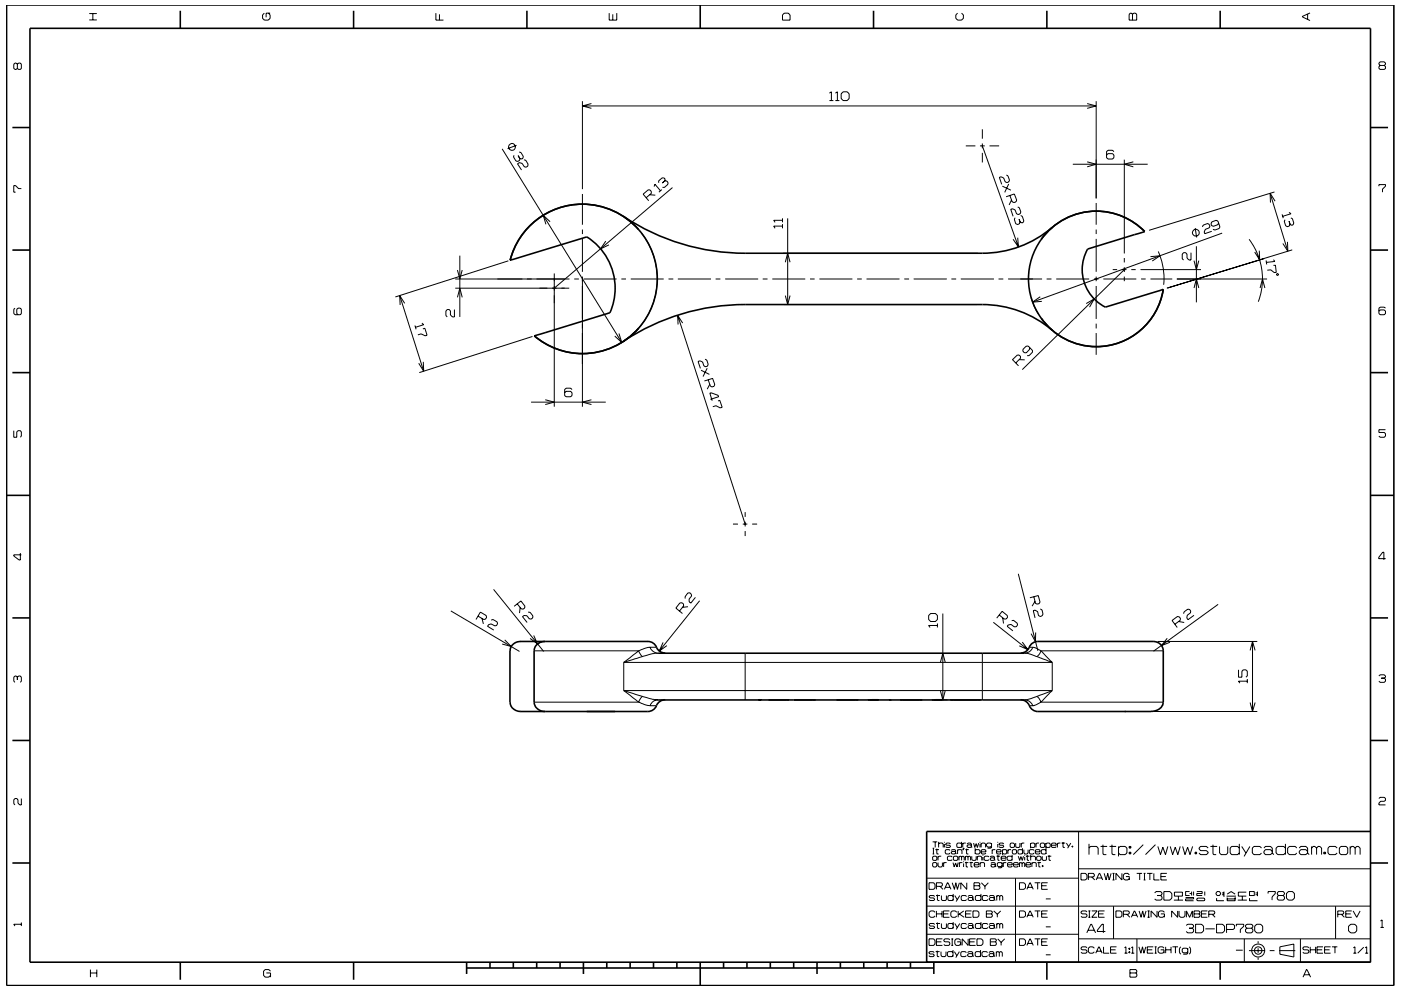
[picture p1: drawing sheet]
<svg xmlns="http://www.w3.org/2000/svg" width="297mm" height="210mm" viewBox="0 0 297 210" stroke-linecap="round" stroke-linejoin="round" font-family="sans-serif">
<g fill="none" stroke="#000" stroke-width=".21">
<path d="M3.7 13.6l-.3-.2h-.2l-.3 .2v.9l.3 .2 .5-.2M3.7 13.6l.2-.2h.4l.2 .2v.9l-.2 .2h-.4l-.2-.2M3.7 13.6v.9M18.9 4.2h1.6M18.9 2.9h1.6M19.7 2.9v1.3M56 2.8l-.3 .4v.7l.3 .4h.9l.4-.4v-.7l-.4-.4M57.3 2.8h-.9v.9M92.4 2.8v1.5h1.6M93.2 3v1.3M129.2 2.8v1.5h1.6v-1.5M129.9 3v1.3"/>
<path d="M166.3 2.8h.8l.4 .4v1.1h-1.6v-1.1zM175.9 19.8l.4-.3v1.8M177.1 19.8l.4-.3v1.8M178.3 19.9l.5-.4h.8l.4 .4v1l-.4 .4h-.8l-.5-.4zM203 2.8l-.4 .4v.7l.4 .4h.9l.4-.4v-.7l-.4-.4M239.6 2.8h.3l.2 .2 .3-.2h.3l.3 .2v1.3h-1.6v-1.3zM240.1 3v1.3M277.2 3v1.1M277.7 2.7l-1.6 .8v.1l1.6 .8M292.6 13.9l-.2-.3v-.2l.2-.3h.9l.2 .3v.2l-.2 .3M292.6 13.9l-.2 .2v.4l.2 .2h.9l.2-.2v-.4l-.2-.2M292.6 13.9h.9"/>
<path d="M106.5 31.6l25.3 41M109 32.9l-.1 .4 .5 .9h.4l.3-.2 .1-.4M109.5 30.8l-1.9 .7M109.9 33l.3 .6M110.1 32.3h.3l.6 .9-.1 .4-.3 .1-.4-.1M111.1 33.9l.4 .1 .5 .8-.1 .5-.4 .2-.3-.1-.5-.7-.6-.2-.4 .2 .9 1.4M123.5 21.5v18.6M123.5 22.5h108.9M125.4 22l-1.9 .5 1.9 .5M138.7 39.6l.2-.5 1.1 1.4M141 38.4v-.4l-.2-.2-.4-.1-.7 .7v.4M141 38.4l-.6 .4"/>
<path d="M141 38.4h.4l.2 .3v.4l-.7 .6h-.4M142.6 39.8l-25.1 21.3M175.9 21.3h.8M177.1 21.3h.9M204.8 30.9h2M207.8 30.9h1M208.3 30.9l7.6 21.5M208.3 27.4v2M208.3 30.4v1.1M208.3 32.4v2.1M209.8 30.9h2M212.5 39.5l1.8 .8"/>
<path d="M213.4 37.1l.3 .2 .3 .9-.1 .4-.4 .1-.4-.1-.3-.8-.5-.3-.4 .1 .5 1.5M213.9 39l-.9 1.8M227.5 34.8h15.8M230.5 34.3l1.9 .5-1.9 .6M230.5 22l1.9 .5-1.9 .5M232.4 21.5v20.6M236.2 32.2l-.3-.3h-1l-.3 .3v1.2l.3 .3h1l.3-.3v-.5l-.3-.3h-1l-.3 .3M238.4 33.9v19.9M240.3 34.3l-1.9 .5 1.9 .6M292.4 39.5v-.3h1.3v.3l-.6 .6v.7M4.5 40h-.6l-.6-.6h-.4v1.4h.4M97 57.3l.5 1.9 .5-1.9"/>
<path d="M97.5 54.2v13M107.8 55.3l-24 7.7M116.6 47l-1.4-1.3 .5 1.9M117.5 58v28.3M120.7 59.2h-24.2M121.8 59.2h.9M123.5 41.1v6.6M123.5 48.7v1M123.5 50.7v7M123.5 58.7v27.6M123.7 59.2h7M128.4 51.1l-1.1 1.7 1.8-.9"/>
<path d="M131.7 59.2h1M133.7 59.2h7M136.1 49.5a15.9 15.9 0 0 1-5.1 23.6M137 41.9l1.1-.9v-.4l-.3-.3-.3-.1-1.1 1 1.1 1.4M137.8 41.3l1.1 .1M140.3 40.2l-.6 .6M141.7 59.2h1M143.7 59.2h7M151.7 59.2h1M153.8 59.2h6.9M161.7 59.2h1M163.7 59.2h7"/>
<path d="M165.9 46.3v.9M165.9 47.5v.9M165.9 48h-1.9l.3 .4M165.9 46.7h-1.9l.3 .5M166 53.7h41.3M166.5 55.6l.5-1.9 .5 1.9M167 46.3v18.3M171.7 59.2h1M173.7 59.2h7M181.7 59.2h1M183.7 59.2h7M191.7 59.2h1"/>
<path d="M193.7 59.2h7M201.7 59.2h1M203.7 59.2h7M211.7 59.2h1M213.7 59.2h7.2M214.1 41.5l.5 1.3 .4 .2 .4-.2 .2-.3-.5-1.4-1.8 .6M214.5 42.4l-.5 1.1M215.2 46.2l-.1 .3 .3 .9 .3 .2 .4-.1 .2-.4M215.8 50.4l.1 2-1.1-1.6M215.8 43.9l.3 .2 .3 .9-.1 .4-.4 .1-.4-.2-.3-.8-.5-.2-.4 .1 .5 1.5M216.1 46.5l.2 .6M216.4 45.7l.3 .2 .4 1-.2 .3-.2 .1-.4-.2"/>
<path d="M221.9 59.2h1M223.9 59.2h7M231.9 59.2h1M232.4 43v4.7M232.4 48.7v.9M232.4 50.7v7M232.4 58.7v.9M233.9 59.2h7M235.9 57.2h1M237.9 57.2h.9M238.4 57.2l-21.7 21.2M238.4 54.7v1"/>
<path d="M238.4 56.7v1M238.4 58.7v.9M239.9 57.2h.9M241.8 57.2h12.8M241.9 59.2h1M243.9 59.2h4.6M243.9 54.4l2-.1-1.6 1.1M245.6 53.3a13.7 13.7 0 0 1 1.1 7.1M249.5 59.2h19.1M252.5 53.6v1.6h-.4l-.4-.5v-.8l-.3-.3h-.5l-.2 .3v1l.2 .3M253 49.9h.1M253.2 55.3l.5 1.9 .5-1.9"/>
<path d="M253.4 48.4l.3 2M253.7 52.2v11.9M254.9 48.1l.2-.4 .9-.3 .4 .2 .1 .4-.1 .3-.8 .3-.3 .6 .1 .4 1.5-.5M258.4 47.3l-.2 .4-.9 .3-.4-.2-.1-.3 .1-.4 1-.4 .3 .2 .5 1.2-.2 .4-.9 .3-.4-.2M259.1 49.4l-40.2 14.7M264.8 50.8a13.8 13.8 0 0 1 2 13.2M267 53.2l.1 1.9-1.1-1.6M268 54.9l-20.4 6.2M268.4 55.2l.2 .9M269.3 41l3.7 12.3M270 55.1l.3 .4-1.8 .2M270 56.3h.4l.2 1.5h-.4l-.8-.6-.7 .1"/>
<path d="M270.2 40.7l-26.6 8.1M270.3 42.7l-1-1.7 .1 2M270.8 58l.3 .2-.2 .2-.2-.1zM271.8 45.5l.3 .8M272.5 46.6l-.2 .3 .3 1 .3 .2 .4-.1 .2-.4M273 51.3v2l-1-1.7M273.3 45l.4 .3-1.8 .6M273.3 46.9l.2 .7M273.7 46.2l.3 .2 .3 .9-.2 .4-.2 .1-.4-.2M274 53l-26.6 8.1M3.2 65.4l-.3 .2v.9l.3 .3h1.1l.2-.3v-.9l-.2-.2h-.5l-.2 .2v.9l.2 .3M84.7 62.7l5.1 16"/>
<path d="M85.8 64.3l-1.1-1.6 .1 2M88 69l.2 .8M89.5 68.5l.3 .4-1.7 .5M89.7 69.8l.4-.2 .4 1.5-.3 .1-.9-.4-.7 .2M89.7 76.8l.1 1.9-1-1.7M96.4 65.7v1.5h-.5l-.4-.4v-.8l-.3-.3h-.4l-.3 .3v.9l.3 .3M96.5 61.1h24.2M97 63.1l.5-2 .5 2M112.9 71.4l-24 7.6M131.2 70.7l.6 1.9-1.5-1.3M143.7 66.9l14.3 44.3M144.7 68.5l-1-1.6 .1 1.9"/>
<path d="M148.6 78.5l1.8 .9M149.5 76.2l.4 .2 .3 .9-.2 .4-.4 .1-.4-.2-.2-.8-.6-.3-.4 .2 .5 1.4M149.9 78.1l-.8 1.8M166 64.6h41.3M166.5 62.7l.5 1.9 .5-1.9M215.4 77l1-1v-.4l-.3-.3h-.4l-1 1 1.2 1.3M216.1 76.3h1.2M218.3 73.7v.4l-.7 .7h-.4l-.3-.3v-.4l.7-.7h.4l.9 .9v.4l-.7 .7h-.4M218.6 63.1l.7 1.9 .9 1.6M220.6 62.9l-1.7 1.2 2-.2M230.3 64.4l1.7-1-1 1.7M232.4 60.7v6.9"/>
<path d="M232.4 68.7v1M232.4 70.6v4.7M253.2 61.1l.5-1.9 .5 1.9M267.2 61.1l.5-1.9 .5 1.9M293.7 65.4l-.2-.3h-.9l-.2 .3v1.1l.2 .3h.9l.2-.3v-.5l-.2-.3h-.9l-.2 .3M2.9 91.3v1.4h.7v-1.1l.2-.3h.5l.2 .3v.9l-.2 .2M112.6 85.3h15.8M115.6 84.8l1.9 .5-1.9 .5M121.3 82.6l-.3-.3h-1l-.3 .3v1.3l.3 .3h1l.3-.3v-.6l-.3-.3h-1l-.3 .3M125.4 84.8l-1.9 .5 1.9 .5M150.2 80.6l.4 1.3 .4 .2 .4-.2 .1-.3-.4-1.3-1.8 .5M150.5 81.5l-.6 1"/>
<path d="M150.6 84.7l1.8-.5-.1-.3-1.6-.6-.2 .1 .5 1.6M152.2 85l.4-.1 .5 1.5-.4 .1-.9-.4-.7 .2M293.7 91.1h-1.3v.6h1.1l.2 .3v.5l-.2 .2h-.9l-.2-.2M4.3 117.3v1.5h-.2l-1.2-.9v-.2h1.6M155.4 111.2h1.1M157.5 111.2h1M158 108.6v1M158 110.7v1M158 112.6v1.1M159.5 111.2h1M293.8 118.5h-1.5v-.3l.9-1.1h.2v1.6M95.6 129.6l14.5 8.6"/>
<path d="M101.3 130.7l1.3 .7 .4-.1 .2-.4-.1-.3-1.2-.8-1 1.6M102.2 131.2l.3 1.1M104.1 131.5l.4-.1 .9 .5 .1 .4-.2 .4-.4 .1-.8-.5-.5 .2-.2 .3 1.3 .8M104.6 125l10.7 13.2M107 135.7l1.4 1.4-1.9-.5M109.6 128.1l.9 1.1h.5l.3-.3v-.3l-.9-1.1-1.4 1.1M110.3 128.9l-.2 1.1M112 129.8l.4 .1 .6 .7-.1 .5-.3 .2h-.4l-.5-.7-.6-.1-.3 .3 1 1.2M113.2 134.8l.8 1.8-1.6-1.2M113.2 138h22.2M114.9 136.1l-1 .6M135.4 138l-3.2 2.5"/>
<path d="M135.4 138l.8 1.3M136.2 139.3l-4 1.2M137.8 137.3a1.95 1.95 0 0 0 1.7 1.2l-1.1 .1-2.2 .7M137.8 137.3l-.9 .2-1.5 .5M137.8 137.3h1.4M140.6 136.3l-.8 1.8 1.6-1.2M144.1 129.6l.8-1.1v-.4l-.3-.3-.5 .1-.8 1.1 1.4 1.1M145.9 128.7l-1.2 .1M147.4 126.7l-.9 1.2-.4-.2v-.6l.5-.7v-.4l-.3-.3-.5 .1-.6 .8 .1 .4M148.3 127.4l-8.5 10.7M158 138.6v9.9M196.9 130.5l.4-.4h1l.5 .4v.9l-.5 .4h-1l-.4-.4z"/>
<path d="M198.8 132.2v.9M198.8 132.7h-1.9l.3 .4M199.9 130.1v18.4M208.3 138.6v9.9M210.6 132l7.3 5.8M211.8 130.4l1.1 .9h.5l.2-.4v-.3l-1.1-.9-1.2 1.4M212.6 131.1l.2 1.1M214.5 131.7l.4-.1 .8 .6v.4l-.2 .3-.5 .1-.6-.5h-.6l-.3 .3 1.3 1M215.9 121.7l4.1 16.3M216.7 136.2l1.2 1.6-1.8-.8M218.2 137.3h.7M218.9 137.3l.6 .1 1.2 .6"/>
<path d="M219 137.3a1.86 1.86 0 0 1-1.8 1.2l.7 .1 1.9 .7M219.2 126.6l.3 1.4 .4 .1h.4l.2-.4-.4-1.4-1.7 .5M219.5 127.5l-.7 1.1M219.6 134.2l-.1 1.9-.9-1.7M219.8 139.3l3.3 1.2M220.6 129.2l.3 .2 .2 .9-.2 .3-.3 .2-.4-.3-.2-.8-.5-.3-.4 .1 .4 1.6M220.7 138l-.3 .7-.6 .6M220.7 138l2.4 2.5M220.7 138h25.9M245.4 136.1h21.2M247.5 135.4l-1.3 1.5 1.9-.7M249.1 132.4l1.1-.8 .1-.4-.2-.4h-.5l-1.1 .8 1.1 1.5"/>
<path d="M249.9 131.8l1.2 .2M250.9 130.2l.1-.4 .8-.6 .4 .1 .3 .3-.1 .4-.7 .5-.1 .6 .3 .3 1.2-.9M258.3 128.2l-13.7 9.9M265 138l.6-1.9 .5 1.9M265.6 136.1v14.8M3.7 143.6l-.3-.2h-.2l-.3 .2v.9l.3 .2M3.7 143.6l.2-.2h.4l.2 .2v.9l-.2 .2M3.7 143.6v.6M113.2 148.9h22.2M132.2 146.5h90.9M132.2 140.5h90.9M132.2 146.5l3.2 2.4"/>
<path d="M132.2 140.5v6M132.2 146.5l4 1.2M135.4 148.9l1.5 .6 .9 .2M136.2 147.7l-.8 1.2M136.2 147.7l2.1 .6 1.2 .2a1.77 1.77 0 0 0-1.7 1.2M137.8 149.7h1.4M199.4 146.5l.5 2 .5-2M199.4 140.5l.5-1.9 .5 1.9M199.9 148.5h1M218.2 149.7h.7M219.8 147.7l.5 .4 .4 .8M219.8 147.7l-1.3 .5-1.3 .3a1.76 1.76 0 0 1 1.7 1.2"/>
<path d="M220.7 148.9l-1 .6-.8 .2M220.7 148.9h25.9M223.1 146.5l-3.3 1.2M223.1 146.5l-2.4 2.4M223.1 140.5v6M244.6 150.9h22M262.6 142.1v1.5h.7v-1.2l.3-.3h.6l.3 .3v1l-.3 .2M264.5 144.5h-1.9l.3 .4M264.5 144v.9M265 149l.6 1.9 .5-1.9M292.4 143.4l.2-.3h.9l.2 .3v.2l-.2 .2M292.9 143.8h.6"/>
<path d="M293.5 143.8l.2 .3v.4l-.2 .2h-.9l-.2-.2M4.5 169.4v1.3h-.3l-.4-.4v-.7l-.2-.2h-.4l-.3 .2v.9l.3 .2M197.7 178.6h1M197.7 179.9h.4M197.9 179.9v1.2M198.3 178.6v1.1M198.6 180v1.1h.4M199 179l.2-.2h.6l.2 .2v.7M199 178.6v1.1M200.2 178.6v.1M200.2 179v.7M201.5 179l-.2-.2h-.6l-.2 .3 .2 .2h.6l.2 .3-.2 .1h-.6l-.2-.1"/>
<path d="M203.9 179l-.2-.2h-.7l-.1 .2v.6l.1 .1h.7l.2-.1M203.9 178.6v1.1M204.1 178.8v.9M204.2 179.9h.2l-.2 .4zM204.3 179.9l-.1 .4M204.8 178.8h-.5l-.2 .2M204.9 180v1.1h.4M205 179l.2-.2h.6l.2 .2v.6M206 179.4l-.2-.2h-.6l-.2 .2 .2 .3h.6l.2-.1M206 179.6l.1 .1M206.4 178.8l.3 .9 .3-.8 .2 .8 .3-.9M206.8 179.9v1.2"/>
<path d="M207.8 178.6v.1M207.8 179v.7M208 179l.2-.2h.5l.3 .2v.7M208 178.8v.9M210.2 179l-.2-.2h-.6l-.2 .2v.4l.2 .3h.6l.2-.3M210.2 178.8v.9l-.2 .2h-.6M211.5 178.6v.1M211.5 179v.7M212.8 179l-.2-.2h-.6l-.2 .3 .2 .2h.6l.2 .3-.2 .1h-.6l-.2-.1M214.3 178.8h.6l.2 .2v.6l-.2 .1h-.6l-.1-.1v-.6zM215.3 178.8v.8l.2 .1h.6l.1-.1v-.8M216.5 178.8v.9"/>
<path d="M216.8 179.9v1.2M217.2 178.8h-.5l-.2 .2M218.5 179l.2-.2h.5l.2 .2v.6l-.2 .1h-.5l-.2-.1M218.5 178.8v1.1M219.7 178.8v.9M220.3 178.8h-.5l-.1 .2M220.6 179l.2-.2h.5l.2 .2v.6l-.2 .1h-.5l-.2-.1zM221.7 179l.3-.2h.5l.2 .2v.6l-.2 .1h-.5l-.3-.1M221.7 178.8v1.1M221.8 179.9v1.2M222.9 179.3h1l-.1-.5h-.7l-.2 .2v.6l.2 .1h.7l.1-.1M224.2 178.8v.9"/>
<path d="M224.8 178.8h-.4l-.2 .2M225.1 178.8h.7M225.4 178.6v1.1h.4M226.1 178.8l.5 .8M227 178.8l-.6 1.1M227.3 179.4h.2v.3h-.2zM227.4 179.4v.3M228.7 176.4v27.7M230.9 179.9l.3-.4h1.3l.3 .4v1.4M230.9 179v2.3M233.3 179.5h1.4M233.8 179.2v1.9l.2 .2h.6"/>
<path d="M235.2 179.5h1.4M235.8 179.2v1.9l.2 .2h.5M237.1 179.9l.4-.4h1l.4 .4v1l-.4 .4h-1l-.4-.4M237.1 179.5v2.1M239.4 179.5h.4v.4h-.4zM239.6 179.5v.4M242.4 179.2l-2.1 2.1M245 179.2l-2.1 2.1M245.5 179.5l.5 1.8 .5-1.6 .6 1.6 .5-1.8M248.1 179.5l.5 1.8 .6-1.6 .5 1.6 .5-1.8M250.7 179.5l.5 1.8 .6-1.6 .5 1.6 .6-1.8M256.2 179.9l-.4-.4h-1.2l-.4 .4 .4 .5h1.2l.4 .5-.4 .4h-1.2l-.4-.4"/>
<path d="M256.6 179.5h1.5M257.2 179.2v1.9l.1 .2h.6M258.6 179.5v1.4l.3 .4h1.1l.3-.4v-1.4M262.8 179.9l-.4-.4h-1.2l-.4 .4v1l.4 .4h1.2l.4-.4M262.8 179v2.3M263.3 179.5l.9 1.4M265 179.5l-1.2 2.1M267.5 179.9l-.4-.4h-1.2l-.4 .4v1l.4 .4h1.2l.4-.4M268 179.9l.3-.4h1.1l.3 .4v1M272.5 179.9l-.3-.4h-1.3l-.3 .4v1l.3 .4h1.3l.3-.4M272.5 179v2.3M274.9 179.9l-.3-.4h-1.2l-.4 .4v1l.4 .4h1.2l.3-.4"/>
<path d="M275.5 179.9l.3-.4h1.1l.3 .4v1M278.1 179.9l.3-.4h.4l.3 .4M278.1 179.5v1.8M279.1 179.9l.4-.4h.3l.4 .4v1.4M279.1 179.9v1.4M283.5 179.9l-.4-.4h-1.2l-.3 .4v1l.3 .4h1.2l.4-.4M284.3 179.5h1.1l.3 .4v1l-.3 .4h-1.1l-.3-.4v-1zM286.3 179.9l.3-.4h.3l.4 .4M286.3 179.5v1.8M287.3 179.9l.4-.4h.3l.4 .4v1.4M287.3 179.9v1.4M292.4 169.4l.2-.3h.9l.2 .3v.3l-.2 .3h-.8l-.3 .3v.4h1.3"/>
<path d="M4.5 195.7v.7M4.5 196h-1.6l.3 .4M196.5 198.2h32.2M196.5 192.2h94.1M196.6 186.3h32.1M197 199.1h.9l.3 .4v.7l-.3 .3h-.9zM197 187.2h.9l.3 .4v.7l-.3 .3h-.9zM197.7 181.1h.4M197.7 181.8l.2-.2h.6l.1 .2v.5l-.1 .2h-.6l-.2-.2zM197.7 183.1l.2-.1h.6l.1 .1v.6l-.1 .2h-.6l-.2-.2zM198.2 190.2l-.2-.3h-.8l-.2 .3 .2 .3h.8l.2 .3-.2 .2h-.8l-.2-.2M198.2 196.1l-.2-.2h-.8l-.2 .2 .2 .3h.8l.2 .2-.2 .3h-.8l-.2-.2"/>
<path d="M198.2 193.5l-.2-.3h-.7l-.3 .3v.8l.3 .3h.7l.2-.3M198.3 180.2h.8M198.5 189.9h.8M198.5 195.9h.8M198.5 188h1.1l.2-.2v-.4l-.2-.2h-1.1v1.4M198.5 199.8h1.1M198.5 193.2v1.4M198.5 193.8h1.2M198.7 189.7v1.2l.5 .1M198.7 195.7v1.1l.5 .1M198.9 183v.7l.2 .2h.5l.2-.2v-.7M198.9 181.6v.9"/>
<path d="M199.3 188l.6 .6M199.6 181.6h-.5l-.2 .2M199.6 189.9v.9l.2 .2h.6l.3-.2v-.9M199.6 195.9v.8l.2 .2h.6l.3-.2v-.8M199.7 193.2v1.4M199.8 199.1h-1.3v1.4h1.3M200 193.8h1.1M200.1 183v.9M200.2 188.6l.7-1.4h.1l.6 1.4M200.4 188.2h1M200.7 183h-.5l-.1 .1M201.3 193.2h-1.3v1.4h1.3"/>
<path d="M201.4 199.3l-.2-.2h-.9l-.2 .5 .2 .2h.9l.2 .2v.3l-.2 .2h-.9l-.2-.2M201.4 180.4l-.1-.2h-.7l-.2 .2v.5l.2 .2h.7l.1-.2M201.7 180.4l.2-.2h.5l.2 .2v.5M201.7 199.1h.4M201.9 199.1v1.4M201.9 187.2l.5 1.4 .2-1.4 .4 1.4 .4-1.4M201.9 181.8l-.2-.2h-.7l-.1 .2v.5l.1 .2h.7l.2-.2M202.1 183l.2 .9 .3-.9 .3 .9 .3-.9M202.1 190.2l-.2-.3h-.7l-.2 .3v.6l.2 .2h.7l.2-.2M202.1 196.1l-.2-.2h-.7l-.2 .2v.6l.2 .2h.7l.2-.2M202.1 189.6v1.4M202.1 195.6v1.3"/>
<path d="M202.1 181.8l.2-.2h.6l.2 .2v.5l-.2 .2h-.6l-.2-.2zM202.4 189.9l.5 .9M202.4 195.9l.5 .8M202.6 180.8l-.2-.2h-.5l-.2 .2 .2 .3h.5l.2-.2M202.6 180.9l.2 .2M202.9 193.5l-.3-.3h-.7l-.3 .3v.8l.3 .3h.7l.3-.3M202.9 199.8h.8v.7M203 180.4l.2-.2h.6l.2 .2v.7M203 180.2v.9M203.2 193.2v1.4M203.3 181.8l.2-.2 .4 .2M203.3 181.6v.9"/>
<path d="M203.4 193.8l1 .8M203.4 183v.9M203.5 189.9l-.8 1.3M203.5 195.9l-.8 1.2M203.7 199.5l-.3-.4h-.7l-.3 .4v.7l.3 .3h.7l.3-.3M203.9 181.8v.7M203.9 181.8l.1-.2 .4 .2v.7M204 183h-.4l-.2 .1M204.3 182.7v.2M204.3 183.1v.8M204.3 193.2l-1.1 .8M204.6 183h.7"/>
<path d="M204.7 180.2h.7M204.7 181.6v.9M204.7 181.8l.1-.2 .4 .2M204.7 193.8h1.1M204.8 182.8v1l.4 .1M204.9 190.2l-.2-.3h-.7l-.2 .3v.6l.2 .2h.7l.2-.2M204.9 196.1l-.2-.2h-.7l-.2 .2v.6l.2 .2h.7l.2-.2M205 187.2v1.4l-1.3-1.4v1.4M205.2 190.2l.2-.3h.7l.2 .3v.6M205.2 196.1l.2-.2h.7l.2 .2v.6M205.2 181.8v.7M205.2 181.8l.2-.2 .4 .2v.7"/>
<path d="M205.3 199.1v1.4l-1.3-1.4v1.4M205.6 183h.7M205.6 199.8h1M205.9 182.8v1l.3 .1M206 193.2h-1.3v1.4h1.3M206 181.6v.7l.2 .2h.6l.2-.2v-.7M206.3 193.2h1l.3 .3v.8l-.3 .3h-1zM206.3 190.6l-.2-.2h-.7l-.2 .2 .2 .4h.7l.2-.2M206.3 196.5l-.2-.2h-.7l-.2 .2 .2 .4h.7l.2-.2M206.3 190.8l.2 .2M206.3 196.7l.2 .2M206.5 187.2h1.1l.2 .2-.2 .5 .2 .2v.3l-.2 .2h-1.1z"/>
<path d="M206.5 187.9h1.1M206.5 183.4h1.1l-.2-.4h-.7l-.2 .1v.6l.2 .2h.7l.2-.2M206.8 180.4l.1-.2h.7l.2 .2v.5l-.2 .2h-.7l-.1-.2M206.8 199.1h-1.2v1.4h1.2M207.1 199.1h1l.3 .4v.7l-.3 .3h-1zM207.2 181.8l.2-.2h.5l.2 .2v.7M207.2 181.6v.9M207.8 183.1l.2-.1h.6l.1 .1v.8M207.8 183v.9M208 190.2l-.2-.3h-.8l-.2 .3v.6l.2 .2h.8l.2-.2M208 196.1l-.2-.2h-.8l-.2 .2v.6l.2 .2h.8l.2-.2M208 189.6v1.4"/>
<path d="M208 195.6v1.3M208 180.7h1v-.3l-.2-.2h-.6l-.2 .2v.5l.2 .2h.6l.2-.2M208.1 187.2l.7 .8M208.4 181.3v.2M208.4 181.8v.7M208.8 188v.6M209.1 193.2h1.1l.2 .2-.2 .4 .2 .2v.3l-.2 .3h-1.1zM209.1 193.8h1.1M209.5 190.2l-.3-.3h-.7l-.2 .3v.6l.2 .2h.7l.3-.2M209.5 196.1l-.3-.2h-.7l-.2 .2v.6l.2 .2h.7l.3-.2M209.5 187.2l-.7 .8M209.7 181.8l-.2-.2h-.7l-.1 .2v.5l.1 .2h.7l.2-.2"/>
<path d="M209.7 190.2l.3-.3h.6l.2 .3v.6M209.7 196.1l.3-.2h.6l.2 .2v.6M209.9 181.8l.2-.2h.5l.3 .2v.5M210 199.1h1l.2 .2-.2 .5 .2 .2v.3l-.2 .2h-1zM210 199.8h1M210.1 183.1l.2-.1h.5l.2 .1v.6M210.4 180.2v.9M210.7 193.2l.8 .7M210.8 190.6l-.2-.2h-.6l-.3 .2v.2l.3 .2h.6l.2-.2M210.8 196.5l-.2-.2h-.6l-.3 .2v.2l.3 .2h.6l.2-.2M210.8 190.8l.2 .2M210.8 196.7l.2 .2"/>
<path d="M210.9 182.2l-.3-.3h-.5l-.2 .3 .2 .3h.5l.3-.2M210.9 182.3l.1 .2M211 183.5l-.2-.2h-.5l-.2 .2 .2 .4h.5l.2-.2M211 183.7l.2 .2M211 180.2h-.4l-.2 .2M211.3 181.6h.7M211.3 180.7h1l-.2-.5h-.6l-.2 .2v.5l.2 .2h.6l.2-.2M211.3 190.2l.2-.3 .5 .3M211.3 189.9v1.1M211.3 195.9v1M211.3 196.1l.2-.2 .5 .2M211.5 193.9v.7"/>
<path d="M211.5 199.1l.8 .8M211.6 181.4v1l.3 .1M212 190.2l.2-.3 .4 .3v.8M212 190.2v.8M212 196.1v.8M212 196.1l.2-.2 .4 .2v.8M212.2 193.2l-.7 .7M212.3 182h1v-.2l-.2-.2h-.6l-.2 .2v.5l.2 .2h.6l.2-.2M212.3 199.9v.6M212.5 183.1l-.2-.1h-.7l-.2 .1v.5l.2 .2h.7l.2-.2M212.5 183v.9l-.2 .2h-.7M212.6 180.4l.1-.2h.6l.1 .2v.5l-.1 .2h-.6l-.1-.2"/>
<path d="M212.6 180.2v1.1M212.7 183v.9M213 199.1l-.7 .8M213.4 183h-.5l-.2 .1M213.6 183.4h1l-.1-.4h-.7l-.2 .1v.6l.2 .2h.7l.1-.2M213.7 180.2v.9M214.4 180.2h-.5l-.2 .2M214.6 181.8l-.2-.2h-.7l-.2 .2v.5l.2 .2h.7l.2-.2M214.6 181.3v1.2M214.6 180.4l.2-.2h.5l.2 .2v.5l-.2 .2h-.5l-.2-.2zM214.9 183.4h1l-.2-.4h-.6l-.2 .1v.6l.2 .2h.6l.2-.2M215.3 186.3v17.8"/>
<path d="M215.9 181.6l.3 .9 .2-.8 .3 .8 .3-.9M216.2 183v.9M216.2 183.1l.2-.1 .3 .1M216.2 199.1h.9l.3 .4v.7l-.3 .3h-.9zM216.2 187.2h.9l.3 .4v.7l-.3 .3h-.9zM216.2 193.2h.9l.3 .3v.8l-.3 .3h-.9zM216.7 183.1l.2-.1 .4 .1v.8M216.7 183.1v.8M216.8 180.4l-.2-.2h-.6l-.2 .2v.5l.2 .2h.6l.2-.2M217.1 180.2v.7l.2 .2h.5l.2-.2v-.7M217.3 181.3v.2M217.3 181.8v.7"/>
<path d="M217.5 183.4h1l-.1-.4h-.7l-.2 .1v.6l.2 .2h.7l.1-.2M217.5 181.6h.8M217.7 194.6l.7-1.4 .7 1.4M217.7 188.6l.7-1.4 .7 1.4M217.8 181.4v1l.4 .1M217.9 194.1h1M217.9 188.2h1M218.5 181.8l.2-.2h.6l.2 .2v.7M218.5 181.3v1.2M218.8 183.1l.2-.1h.5l.2 .1v.8M218.8 183v.9M219.2 180.4l-.1-.2h-.7l-.2 .2v.5l.2 .2h.7l.1-.2"/>
<path d="M219.4 199.1h1.2M219.4 193.2h1.2M219.4 187.2h1.2M219.5 180.7h1l-.2-.5h-.6l-.2 .2v.5l.2 .2h.6l.2-.2M219.8 181.8l.2-.2h.5l.2 .2v.5l-.2 .2h-.5l-.2-.2zM220 183h.7M220 187.2v1.4M220 193.2v1.4M220 199.1v1.4M220.3 182.8v1l.3 .1M220.8 199.8h1.1M220.8 193.8h1.1"/>
<path d="M220.8 187.9h1.1M221 183.6h.1v.2h-.1zM221 181.6v.7l.1 .2h.6l.2-.2v-.7M221.1 183.6v.2M221.7 196.6h1.1M221.7 190.7h1.1M221.8 180.4l-.2-.2h-.6l-.2 .2v.5l.2 .2h.6l.2-.2M222.1 199.1h-1.3v1.4h1.3M222.1 187.2h-1.3v1.4h1.3M222.1 193.2h-1.3v1.4h1.3M222.1 181.6h.8M222.4 181.4v1l.4 .1"/>
<path d="M228.7 199.1h61.9M228.7 184.3h61.9M229.2 185.2h.9l.4 .4v.7l-.4 .3h-.9zM230.4 197.9l.9-1.9h.1l.9 1.9M230.5 193.4l-.2-.2h-.9l-.2 .2 .2 .4h.9l.2 .2v.3l-.2 .3h-.9l-.2-.3M230.7 197.3h1.3M230.8 186h1l.2-.2v-.3l-.2-.3h-1v1.4M230.8 193.2h.4M230.8 194.6h.4M231 193.2v1.4M231.5 186l.6 .6M231.5 193.2h1.1l-1.1 1.4h1.1"/>
<path d="M232.4 186.6l.6-1.4h.2l.6 1.4M232.6 186.2h1M232.9 193.8h1.1M234.1 185.2l.4 1.4 .4-1.4 .3 1.4 .4-1.4M234.2 193.2h-1.3v1.4h1.3M234.4 197.6h-1.7v-.3l.9-1.3h.3v1.9M235.9 185.2h.4M235.9 186.6h.4M236.1 185.2v1.4M236.1 192.2v6.9M236.6 193.2h1l.3 .3v.8l-.3 .3h-1zM237.9 185.2v1.4l-1.3-1.4v1.4"/>
<path d="M238.2 193.9h1l.2-.2v-.3l-.2-.2h-1v1.4M238.7 185.9h.7v.7M238.9 193.9l.7 .7M239.4 180.8h.4v.3h-.4zM239.4 185.6l-.3-.4h-.6l-.3 .4v.7l.3 .3h.6l.3-.3M239.6 180.8v.3M239.9 194.6l.6-1.4 .7 1.4M240.1 194.1h.9M241 185.2h1.1M241 199.1v5M241.5 193.2l.4 1.4 .4-1.4 .3 1.4 .4-1.4M241.6 185.2v1.4"/>
<path d="M242.5 185.2h.4M242.5 186.6h.4M242.7 185.2v1.4M243.2 185.2h1.1M243.3 193.2h.5M243.3 194.6h.5M243.5 193.2v1.4M243.8 185.2v1.4M244.6 185.2v1.4h1.2M244.8 189.4l.3-.3h1l.3 .3v.2l-.3 .3M245.3 193.2v1.4l-1.2-1.4v1.4M245.4 189.9h.7"/>
<path d="M246.1 189.9l.3 .3v.5l-.3 .2h-1l-.3-.2M246.1 193.8h.8v.8M246.1 185.9h1.1M246.8 189.1h1.2l.5 .4v1l-.5 .4h-1.2zM246.9 193.5l-.4-.3h-.6l-.3 .3v.8l.3 .3h.6l.4-.3M247.4 185.2h-1.3v1.4h1.3M248.9 190.9h1.9M249 189.2h1.7v.9h-1.7zM249.7 193.2v1.4l-1.3-1.4v1.4M249.8 190.1v.8M250 193.2v1.1l.3 .3h.6l.3-.3v-1.1M251.4 190.4h1.7v.3h-1.7v.3h1.7"/>
<path d="M251.5 196.3l.3-.3h1l.3 .3v.3l-.3 .3M251.5 194.6v-1.4l.7 1.4 .6-1.4v1.4M252.1 196.9h.7M252.2 189.1h-.8v.8h.8M252.2 189.5h.4M252.6 189.1v.8M252.8 196.9l.3 .2v.5l-.3 .3h-1l-.3-.3M253.1 189.1v.8M253.1 193.2h1.1l.2 .2-.2 .4 .2 .3v.2l-.2 .3h-1.1zM253.1 193.8h1.1M253.4 180.8h.3v.3h-.3zM253.5 196h1.3l.4 .5v.9l-.4 .5h-1.3z"/>
<path d="M253.5 180.8v.3M253.7 189.1h1.2v.4h-1.2v.4h1.2M253.7 190.7l.2-.2h1.4l.1 .4-.1 .1h-1.4zM254.7 193.8h1.1M255.4 189.1v.8M255.6 197h2M256 193.2h-1.3v1.4h1.3M256.3 193.9h1l.3-.2v-.3l-.3-.2h-1v1.4M257 193.9l.6 .7M257.9 196h1.3l.4 .5v.9l-.4 .5h-1.3zM257.9 190.5v.5h1.6M258.1 189.1h.4l.3 .3v.2l-.3 .3h-.4l-.3-.3z"/>
<path d="M259.1 189.4h.4M259.1 189.8h.4M259.5 189.1v1.1M260.1 197.1h1.4l.2-.2v-.6l-.2-.3h-1.4v1.9M260.1 190.1h1.9M260.2 190.7h1.7M260.2 190.4v.6h1.7v-.6M260.2 189.6l.8-.5 .9 .5M262.1 196.5v-.5h1.6v.5l-.7 .6v.8M262.4 190.9h2M263.4 190.1v.8M263.8 199.1v5"/>
<path d="M264.2 189.2h-1.6v.9h1.6M264.4 196.9l-.3-.3v-.3l.3-.3h.9l.3 .3v.3l-.3 .3M264.4 196.9l-.3 .2v.5l.3 .3h.9l.3-.3v-.5l-.3-.2M264.4 196.9h.9M264.9 189.1h1v.8h-1zM264.9 190.5v.5h1.7M266 196.5l.4-.5h.9l.4 .5v.9l-.4 .5h-.9l-.4-.5zM266.2 189.4h.4M266.2 189.8h.4M266.6 189.1v1M266.7 199.6v.5M268.9 189.5v-.4h1.5v.4l-.7 .7v.7"/>
<path d="M269.7 180.6l-.3-.4h-1.1l-.3 .4v.3l.3 .4h1.1l.3-.4M269.7 180.9l.4 .4M271.1 189.9h1M271.1 189.9l-.3-.3 .3-.5h1l.2 .3-.2 .5M271.1 189.9l-.3 .3v.5l.3 .2h1l.2-.2v-.5l-.2-.3M273.2 189.1h.8l.4 .4v1l-.4 .4h-.8l-.4-.4v-1zM275.7 199.1v5M277.2 180.6l-.3-.4h-1.1l-.3 .4v.3l.3 .4h1.1l.3-.4M277.2 180.9l.4 .4M280.7 180.8h.3v.3h-.3zM280.9 180.8v.3M283.2 192.2v6.9"/>
<path d="M283.6 193.9h1.1l.2-.2v-.3l-.2-.2h-1.1v1.4M284.4 193.9l.6 .7M285.3 193.8h1.1M285.9 196.5l.5-.5h.8l.5 .5v.9l-.5 .5h-.8l-.5-.5zM286.6 193.2h-1.3v1.4h1.3M286.9 193.2l.8 1.4 .7-1.4M292.7 195.4l.3-.3v1.6M292.7 196.7h.7M19.2 206.4h1.3M19.2 205.7v1.6M20.5 205.7v1.6M56.5 206.4h.9v.9"/>
<path d="M57.4 206l-.4-.4h-.8l-.3 .4v.9l.3 .4h.8l.4-.4M198.1 202l-.2-.2h-.8l-.2 .2 .2 .3h.8l.2 .3-.2 .3h-.8l-.2-.2M198.4 201.8h.8M198.7 201.6v1.2l.4 .1M199.5 201.8v.9l.2 .2h.7l.2-.2v-.9M201.7 200.5h.4M202.1 202l-.3-.2h-.7l-.2 .2v.7l.2 .2h.7l.3-.2M202.1 201.5v1.4M202.3 201.8l.6 .9M203.4 201.8l-.8 1.3M204.9 202l-.3-.2h-.7l-.2 .2v.7l.2 .2h.7l.3-.2M205.1 202.1l.3-.3h.6l.2 .3v.6"/>
<path d="M206.2 202.5l-.2-.2h-.6l-.3 .2v.2l.3 .2h.6l.2-.2M206.2 202.7l.3 .2M207.9 202.1l-.2-.3h-.7l-.2 .3v.6l.2 .2h.7l.2-.2M207.9 201.5v1.4M209.4 202.1l-.2-.3h-.8l-.2 .3v.6l.2 .2h.8l.2-.2M209.7 202.1l.2-.3h.6l.2 .3v.6M210.7 202.5l-.2-.2h-.6l-.2 .2 .2 .4h.6l.2-.2M210.7 202.7l.2 .2M211.2 201.8v1.1M211.2 202.1l.2-.3 .5 .3M211.9 202.1l.2-.3 .4 .3v.8M211.9 202.1v.8"/>
<path d="M217.7 200.5l.7-1.4 .7 1.4M217.9 200.1h1M221.7 202.5h1.1M230.5 201l-.2-.2h-.9l-.2 .4 .2 .3h.9l.2 .2v.3l-.2 .2h-.9l-.2-.2M232 201.1l-.3-.3h-.6l-.3 .3v.8l.3 .3h.6l.3-.3M232.3 202.2l.7-1.4 .7 1.4M232.5 201.8h1M234 200.8v1.4h1.2M235.5 201.5h1M236.7 200.8h-1.2v1.4h1.2M238.4 202.2h.7M238.4 201l.3-.2v1.4"/>
<path d="M239.3 201.1h.3v.2h-.3zM239.3 201.9h.3v.2h-.3zM239.4 201.1v.2M239.4 201.9v.2M239.6 205.6h1.2l.2 .3-.2 .5 .2 .2v.4l-.2 .3h-1.2zM239.6 206.4h1.2M239.9 202.2h.6M239.9 201l.3-.2v1.4M241.5 200.8l.4 1.4 .3-1.4 .3 1.4 .4-1.4M243.2 201.5h1.1M244.5 200.8h-1.3v1.4h1.3M244.8 200.8h.4"/>
<path d="M244.8 202.2h.4M245 200.8v1.4M246.1 201.5h.7v.7M246.8 201.1l-.3-.3h-.6l-.4 .3v.8l.4 .3h.6l.3-.3M247.1 201.5h1.2M247.1 200.8v1.4M248.3 200.8v1.4M248.6 200.8h1.2M249.2 200.8v1.4M250.4 200.8a1.09 1.09 0 0 0 0 1.6M251.8 201.3l-.2-.2h-.7l-.2 .2v.6l.2 .2h.7l.2-.2M251.8 201.1v1.1l-.2 .2h-.7"/>
<path d="M252.1 200.8a1.1 1.1 0 0 1 0 1.6M262 201.5h1.5M264.8 201.6h3.4M266.7 201.1v1M266.7 203.1v.5M269.2 201.6h1M271.2 201.6h3.4M274.3 203l-2.9-.6v-1.6l2.9-.6v2.8M276.3 207.3l.7-1.6h.1l.8 1.6M276.5 206.8h1.1M277.5 201l-.2-.2h-.9l-.2 .4 .2 .3h.9l.2 .2v.3l-.2 .2h-.9l-.2-.2M277.8 201.5h1.1"/>
<path d="M277.8 200.8v1.4M278.9 200.8v1.4M279.2 201.5h1.1M280.5 200.8h-1.3v1.4h1.3M280.8 201.5h1.1M282.1 200.8h-1.3v1.4h1.3M282.4 200.8h1.1M283 200.8v1.4M286.9 202.2h.7M286.9 201l.4-.2v1.4M289.1 200.9l-1.2 1.3M289.4 202.2h.7"/>
<path d="M289.4 201l.4-.2v1.4"/>
<circle cx="108.6" cy="31.2" r=".74"/>
<circle cx="253.6" cy="49.4" r=".72"/>
<circle cx="266.8" cy="201.6" r="1.38"/>
<circle cx="266.8" cy="201.6" r=".79"/>
</g>
<g fill="none" stroke="#000" stroke-width=".34">
<path d="M1.4 1.1h294.1v207.9h-294.1zM6.4 6h284.2v198.1h-284.3zM38.2 2.3v3.7M75 2.3v3.7M111.7 2.3v3.7M148.5 1.1v4.9M185.2 2.3v3.7M222 2.3v3.7M258.7 2.3v3.7M2.6 27h3.7M290.6 27h3.7M2.6 53h3.7"/>
<path d="M108.1 55.2l16.3-5a12.9 12.9 0 0 1 4.9 16.1l-16.1 4.9M108.2 55.2a15.8 15.8 0 0 1 21.5-10.6 15.8 15.8 0 0 1 7.3 22.8 15.8 15.8 0 0 1-23.7 3.8M132.2 45.9a46.5 46.5 0 0 0 25.8 7.8h50.3a22.6 22.6 0 0 0 14.8-5.5M242.7 49.1l-12.1 3.7a8.9 8.9 0 0 0 3.8 12.3M242.7 49.1a14.4 14.4 0 0 0-22.3 2.2 14.4 14.4 0 0 0 6.9 21.3 14.4 14.4 0 0 0 19.3-11.2l-12.2 3.7M290.6 53h3.7M2.6 79h3.7M223.1 70.1a22.8 22.8 0 0 0-14.8-5.5h-50.3a46.7 46.7 0 0 0-25.8 7.7M290.6 79h3.7M1.4 105.1h4.9M290.6 105.1h4.9M2.6 131.1h3.7"/>
<path d="M108.1 138v10.9M110.4 136.1a2.12 2.12 0 0 0-2.2 1.9M115.6 136.1a2.21 2.21 0 0 0-2.4 1.9v10.9a2.19 2.19 0 0 0 2.4 2M137.3 136.1h-26.9M137.4 136.1a2.18 2.18 0 0 1 2 1.6 1.98 1.98 0 0 0 1.7 .8M139.5 138.5h77.7M220 136.1a2.17 2.17 0 0 0-2 1.6 1.94 1.94 0 0 1-1.6 .8M220.1 136.1h24.4a2.03 2.03 0 0 1 2.1 1.9v10.9a2.56 2.56 0 0 1-2.9 2h-23.7a2.24 2.24 0 0 1-2-1.7 1.99 1.99 0 0 0-1.6-.8M290.6 131.1h3.7M2.6 157.1h3.7M108.2 148.9a2.11 2.11 0 0 0 2.2 2M110.4 150.9h26.9"/>
<path d="M139.2 149.7a1.98 1.98 0 0 1-1.9 1.2h.1M139.5 148.5h77.7M141.1 148.4a2.05 2.05 0 0 0-1.9 1.2M160.8 148.5h.6M184.5 148.5h1.7M198 148.5h1.7M290.6 157.1h3.7M290.6 176.4h-94.1v27.7M2.6 183h3.7M290.6 183h3.7M38.2 204.1v3.7M75 204.1v3.7"/>
<path d="M98.9 205.3h99.1M98.9 204.1v2.5M103.9 204.1v1.2M108.8 204.1v1.2M113.8 204.1v1.2M118.7 204.1v1.2M123.7 204.1v2.5M128.6 204.1v1.2M133.6 204.1v1.2M138.6 204.1v1.2M143.5 204.1v1.2M148.5 204.1v4.9"/>
<path d="M153.4 204.1v1.2M158.4 204.1v1.2M163.3 204.1v1.2M168.3 204.1v1.2M173.2 204.1v2.5M178.2 204.1v1.2M183.1 204.1v1.2M188.1 204.1v1.2M193 204.1v1.2M198 204.1v2.5M222 204.1v3.7M258.7 204.1v3.7"/>
</g>
</svg>
